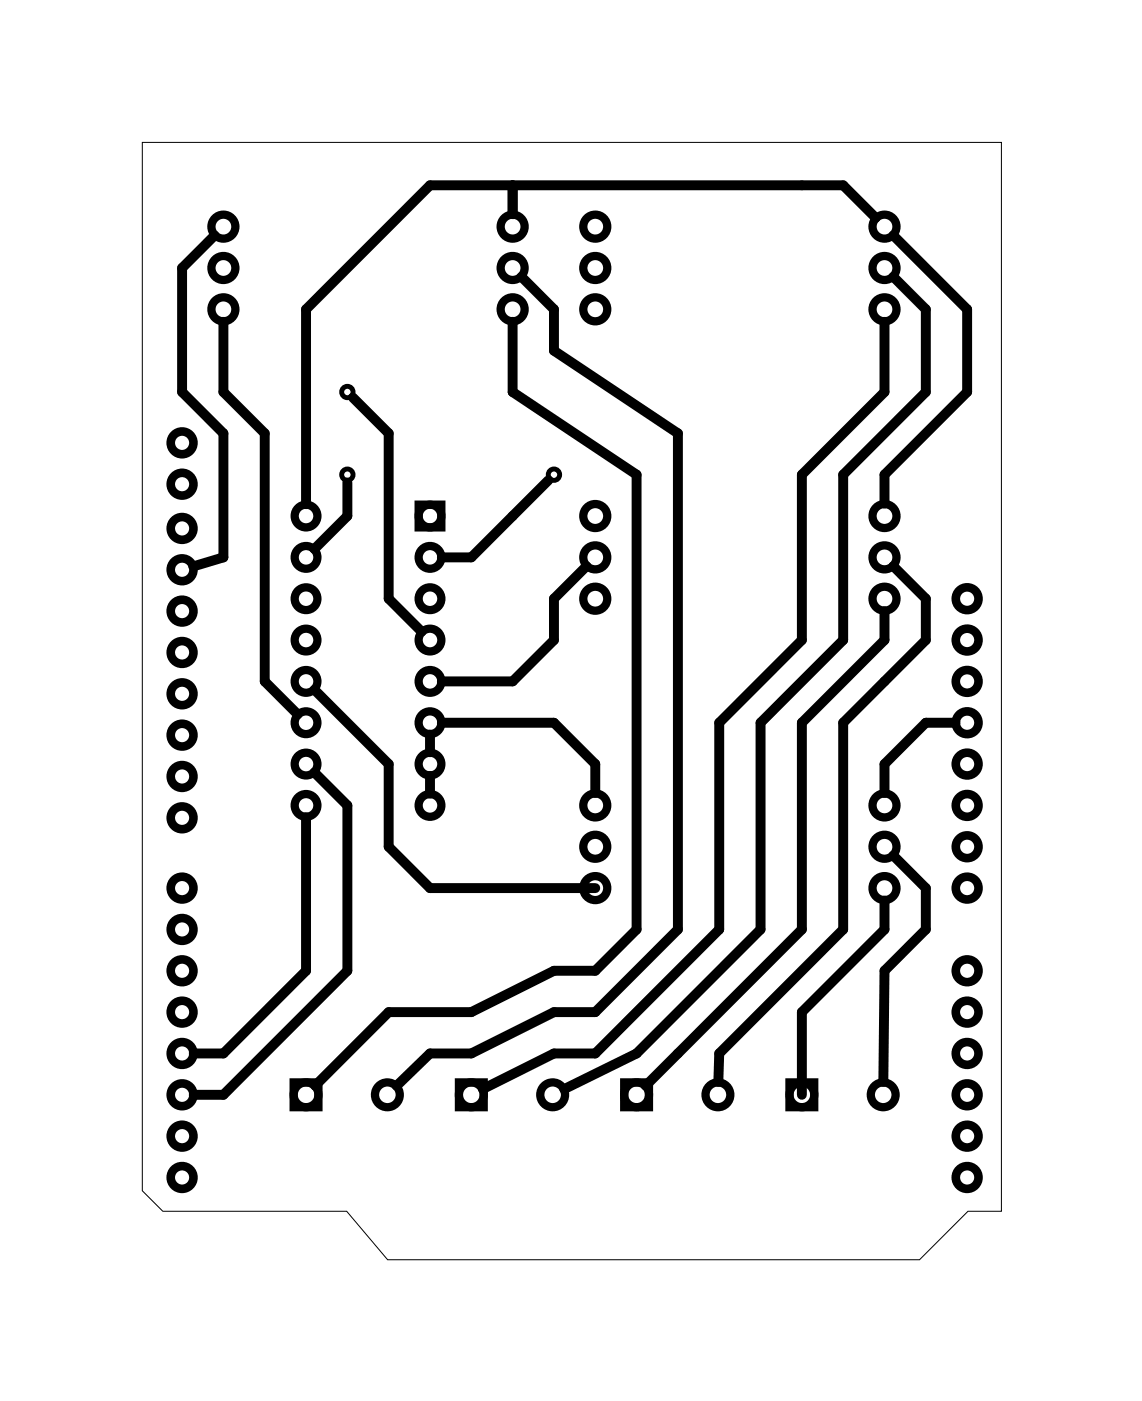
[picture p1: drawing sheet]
<svg xmlns="http://www.w3.org/2000/svg" width="70mm" height="86mm" viewBox="0 0 70 86" stroke-linecap="round" stroke-linejoin="round" font-family="sans-serif">
<path d="M8.7 8.7h52.9v65.7h-2.1l-3 3h-32.7l-2.5-3h-11.3l-1.3-1.2z" fill="none" stroke="#000" stroke-width=".06"/>
<g fill="none" stroke="#000" stroke-width=".53">
<circle cx="11.2" cy="37.5" r=".7"/>
<circle cx="11.2" cy="35" r=".7"/>
<circle cx="11.2" cy="29.7" r=".7"/>
<circle cx="11.2" cy="32.5" r=".7"/>
<circle cx="11.2" cy="27.2" r=".7"/>
<circle cx="59.5" cy="36.8" r=".7"/>
<circle cx="59.5" cy="39.3" r=".7"/>
<circle cx="11.2" cy="59.6" r=".7"/>
<circle cx="11.2" cy="50.2" r=".7"/>
<circle cx="11.2" cy="54.6" r=".7"/>
<circle cx="11.2" cy="57.1" r=".7"/>
<circle cx="11.2" cy="40.1" r=".7"/>
<circle cx="11.2" cy="45.2" r=".7"/>
<circle cx="11.2" cy="42.6" r=".7"/>
<circle cx="11.2" cy="47.7" r=".7"/>
<circle cx="59.5" cy="59.6" r=".7"/>
<circle cx="59.5" cy="49.5" r=".7"/>
<circle cx="59.5" cy="54.6" r=".7"/>
<circle cx="59.5" cy="52" r=".7"/>
<circle cx="59.5" cy="41.9" r=".7"/>
<circle cx="59.5" cy="44.4" r=".7"/>
<circle cx="59.5" cy="46.9" r=".7"/>
<circle cx="11.2" cy="62.2" r=".7"/>
<circle cx="11.2" cy="64.7" r=".7"/>
<circle cx="11.2" cy="67.3" r=".7"/>
<circle cx="11.2" cy="72.3" r=".7"/>
<circle cx="11.2" cy="69.8" r=".7"/>
<circle cx="59.5" cy="67.3" r=".7"/>
<circle cx="59.5" cy="62.2" r=".7"/>
<circle cx="59.5" cy="64.7" r=".7"/>
<circle cx="59.5" cy="72.3" r=".7"/>
<circle cx="59.5" cy="69.8" r=".7"/>
</g>
<g fill="none" stroke="#000" stroke-width=".51">
<path d="M25.7 31h1.4v1.4h-1.4zM18.1 66.5h1.5v1.5h-1.5zM28.2 66.5h1.5v1.5h-1.5zM38.4 66.5h1.5v1.5h-1.5zM48.5 66.5h1.6v1.5h-1.6z"/>
<circle cx="13.7" cy="16.5" r=".74"/>
<circle cx="13.7" cy="19" r=".74"/>
<circle cx="13.7" cy="13.9" r=".74"/>
<circle cx="31.5" cy="16.5" r=".74"/>
<circle cx="31.5" cy="19" r=".74"/>
<circle cx="31.5" cy="13.9" r=".74"/>
<circle cx="36.6" cy="16.5" r=".74"/>
<circle cx="36.6" cy="19" r=".74"/>
<circle cx="36.6" cy="13.9" r=".74"/>
<circle cx="54.4" cy="16.5" r=".74"/>
<circle cx="54.4" cy="19" r=".74"/>
<circle cx="54.4" cy="13.9" r=".74"/>
<circle cx="18.8" cy="31.7" r=".7"/>
<circle cx="18.8" cy="34.2" r=".7"/>
<circle cx="18.8" cy="36.8" r=".7"/>
<circle cx="18.8" cy="39.3" r=".7"/>
<circle cx="26.4" cy="31.7" r=".7"/>
<circle cx="26.4" cy="34.2" r=".7"/>
<circle cx="26.4" cy="36.8" r=".7"/>
<circle cx="26.4" cy="39.3" r=".7"/>
<circle cx="36.6" cy="34.2" r=".74"/>
<circle cx="36.6" cy="36.8" r=".74"/>
<circle cx="36.6" cy="31.7" r=".74"/>
<circle cx="54.4" cy="34.2" r=".74"/>
<circle cx="54.4" cy="36.8" r=".74"/>
<circle cx="54.4" cy="31.7" r=".74"/>
<circle cx="18.8" cy="44.4" r=".7"/>
<circle cx="18.8" cy="49.5" r=".7"/>
<circle cx="18.8" cy="41.9" r=".7"/>
<circle cx="18.8" cy="46.9" r=".7"/>
<circle cx="26.4" cy="49.5" r=".7"/>
<circle cx="26.4" cy="41.9" r=".7"/>
<circle cx="26.4" cy="46.9" r=".7"/>
<circle cx="26.4" cy="44.4" r=".7"/>
<circle cx="36.6" cy="52" r=".74"/>
<circle cx="36.6" cy="54.6" r=".74"/>
<circle cx="36.6" cy="49.5" r=".74"/>
<circle cx="54.4" cy="52" r=".74"/>
<circle cx="54.4" cy="54.6" r=".74"/>
<circle cx="54.4" cy="49.5" r=".74"/>
<circle cx="18.8" cy="67.3" r=".76"/>
<circle cx="23.8" cy="67.3" r=".76"/>
<circle cx="29" cy="67.3" r=".76"/>
<circle cx="34" cy="67.3" r=".76"/>
<circle cx="39.1" cy="67.3" r=".76"/>
<circle cx="44.1" cy="67.3" r=".76"/>
<circle cx="49.3" cy="67.3" r=".76"/>
<circle cx="54.3" cy="67.3" r=".76"/>
</g>
<g fill="none" stroke="#000" stroke-width=".3">
<circle cx="21.4" cy="29.2" r=".35"/>
<circle cx="21.4" cy="24.1" r=".35"/>
<circle cx="34.1" cy="29.2" r=".35"/>
</g>
<g fill="none" stroke="#000" stroke-width=".61">
<path d="M13.2 14.5l-2 2v7.6l2.5 2.5v7.6l-1.8 .6M13.7 19.8v4.3l2.6 2.5v15.3l2 2M31.5 19.8v4.3l7.6 5.1v27.9l-2.5 2.5h-2.5l-5.1 2.6h-5.1l-4.5 4.5M31.5 11.4v1.8M32.1 17l2 2v2.5l7.6 5.1v30.5l-5.1 5.1h-2.5l-5.1 2.5h-2.6l-2 2M53.8 13.4l-2-2h-25.4l-7.6 7.6v12M54.4 19.8v4.3l-5.1 5.1v10.1l-5.1 5.1v12.7l-7.6 7.6h-2.5l-4.4 2.2M54.9 17l2 2v5.1l-5.1 5.1v10.1l-5 5.1v12.7l-7.7 7.6-4.4 2.2M54.9 14.5l4.6 4.5v5.1l-5.1 5.1v1.7M21.4 29.6v2.1l-2.1 2M21.7 24.4l2.2 2.2v10.2l2 2M33.7 29.5l-4.7 4.7h-1.8"/>
<path d="M36.1 34.8l-2 2v2.5l-2.6 2.6h-4.3M54.4 37.6v1.7l-5.1 5.1v12.7l-9.6 9.6M54.9 34.8l2 2v2.5l-5.1 5.1v12.7l-7.6 7.6v1.8M18.8 50.2v9.4l-5.1 5.1h-1.8M19.3 47.5l2.1 2v10.1l-7.7 7.7h-1.8M19.3 42.4l4.6 4.5v5.1l2.5 2.6h10.2M26.4 45.1v1.1M26.4 47.7v1.1M27.2 44.4h6.9l2.5 2.5v1.8M54.4 55.3v1.8l-5.1 5.1v5.1M54.9 52.6l2 2v2.5l-2.5 2.5-.1 6.9M58.7 44.4h-1.8l-2.5 2.5v1.8"/>
</g>
</svg>
